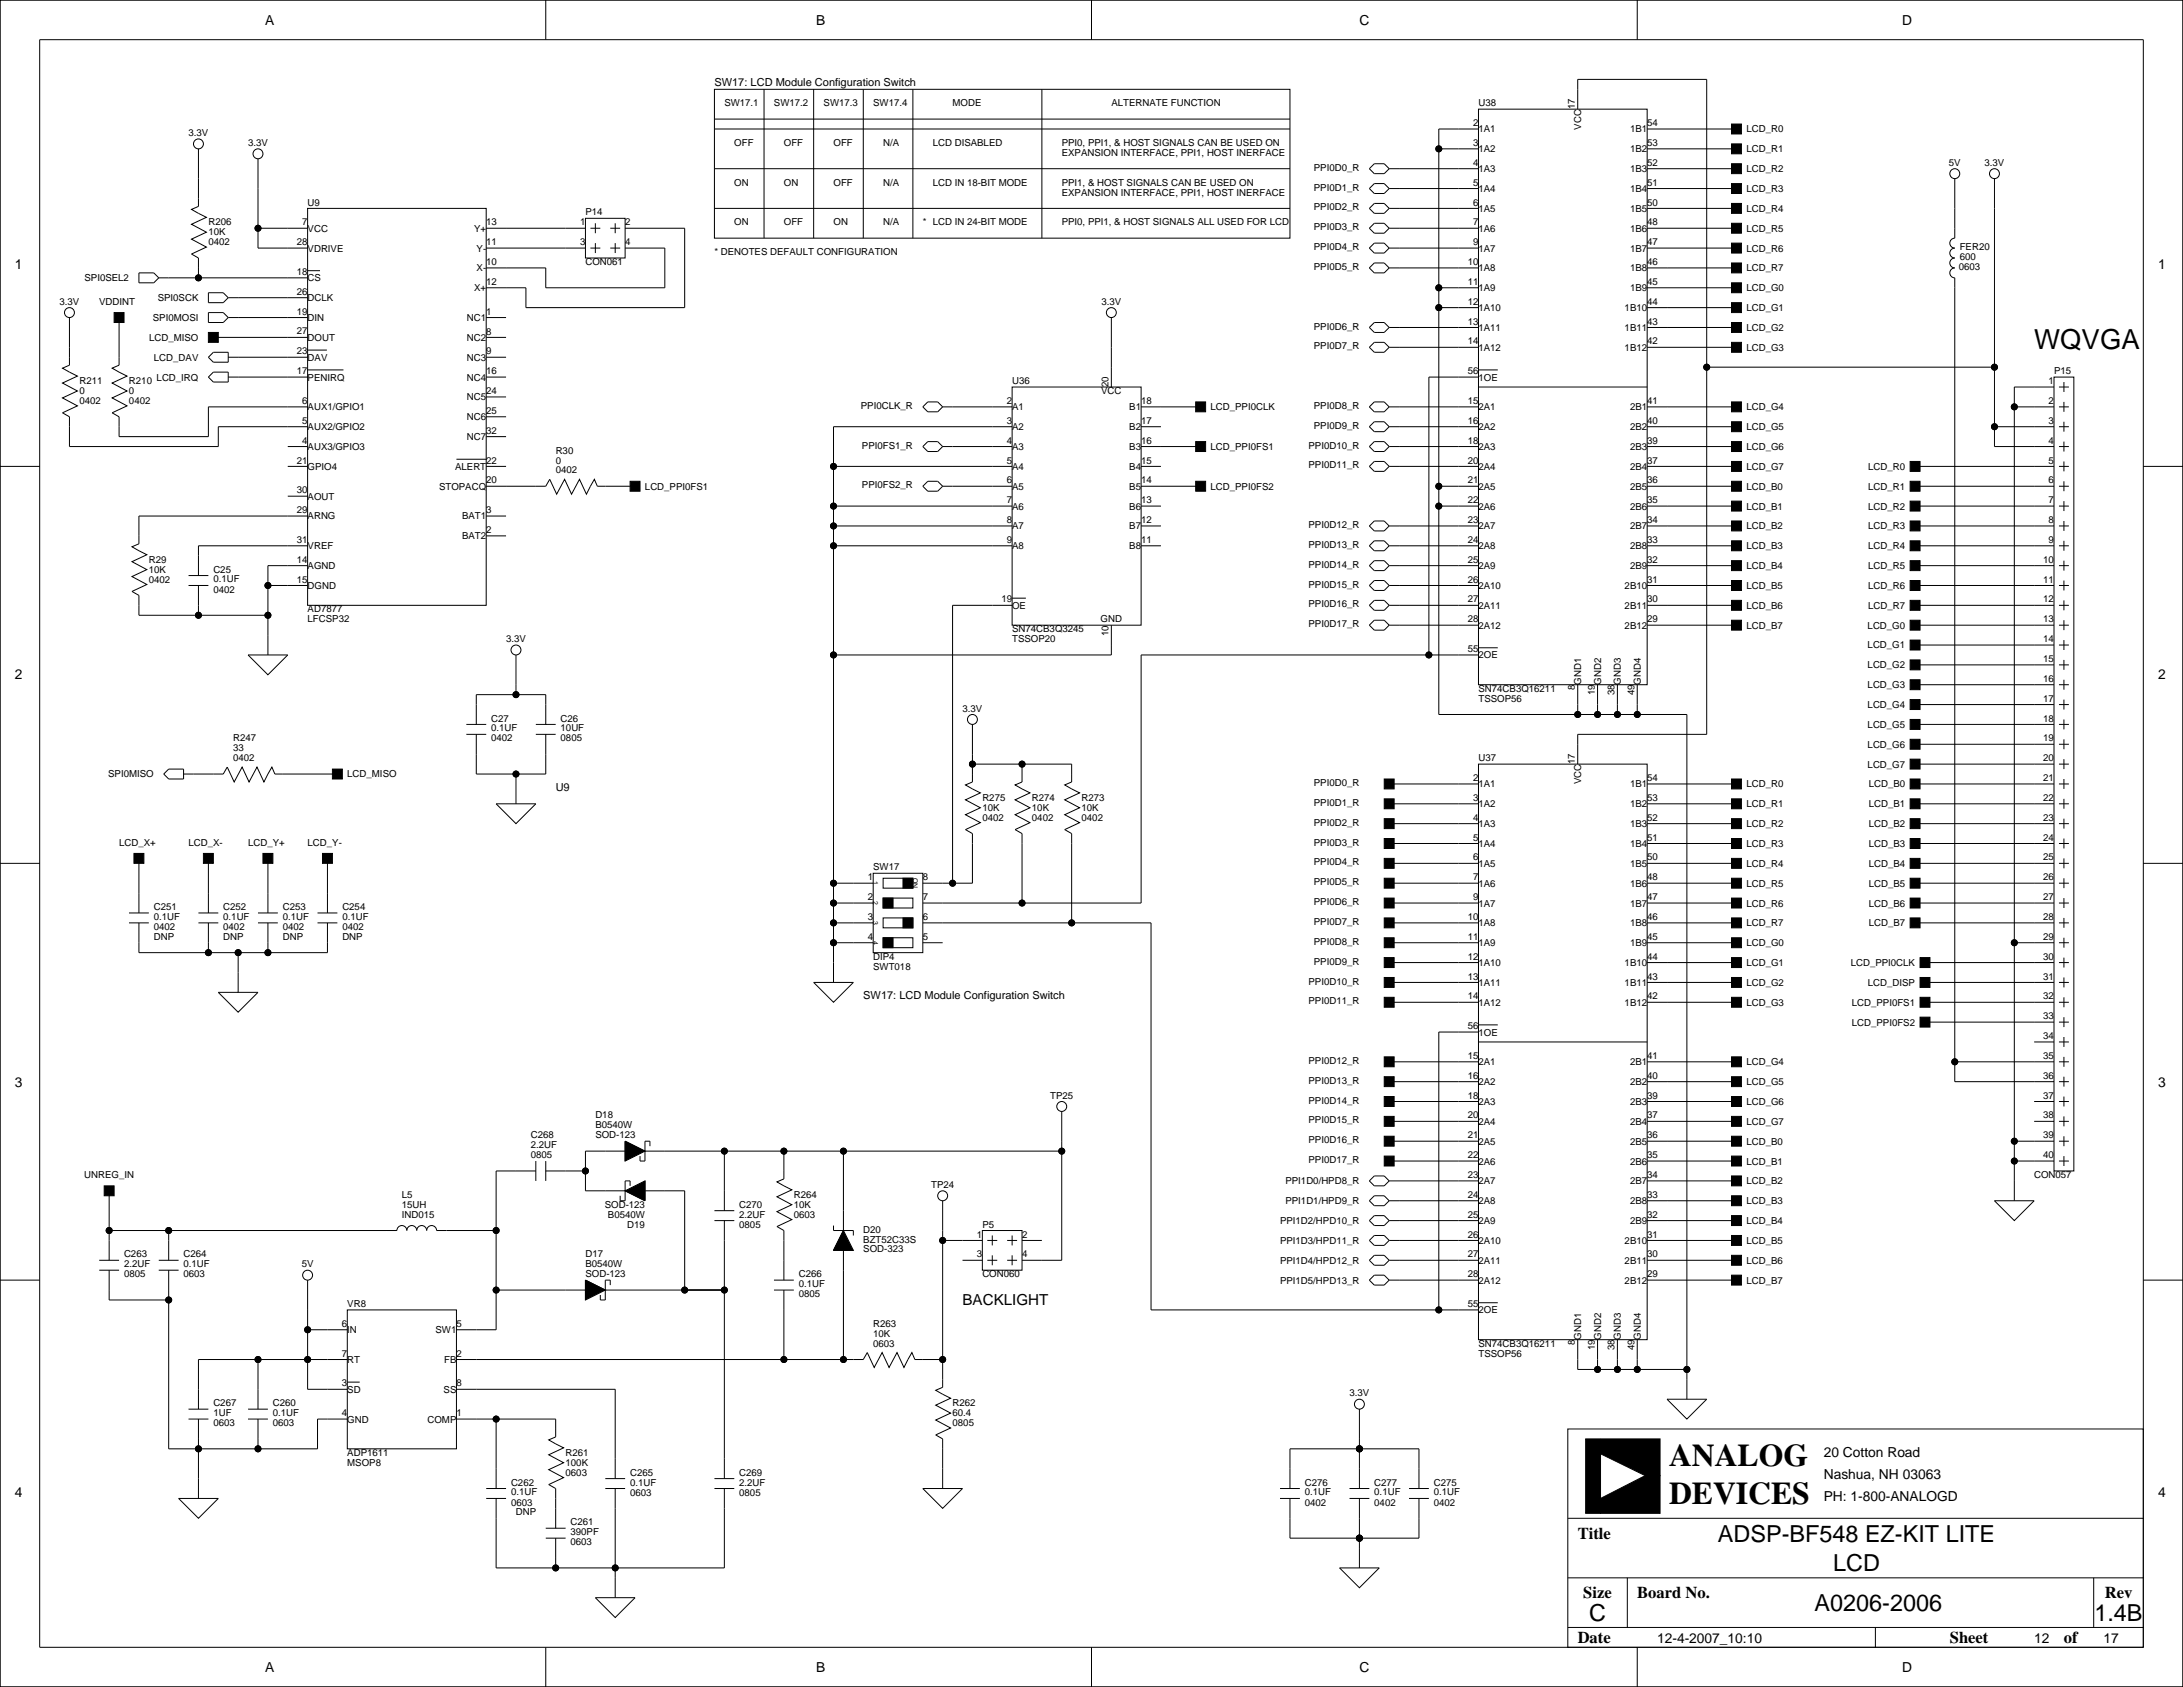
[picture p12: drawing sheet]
<svg xmlns="http://www.w3.org/2000/svg" width="559mm" height="432mm" viewBox="0 0 559 432" stroke-linecap="round" stroke-linejoin="round" font-family="sans-serif">
<defs><g id="words">
<g font-size="8.1">
<text x="427.2" y="375.3">ANALOG</text>
<text x="427.2" y="385">DEVICES</text>
</g>
<text font-size="7.1" x="520.7" y="89.3">WQVGA</text>
<g font-size="6">
<text x="439.7" y="394.6">ADSP-BF548 EZ-KIT LITE</text>
<text x="469.2" y="402.2">LCD</text>
<text x="464.5" y="412.4">A0206-2006</text>
<text x="406.8" y="414.9">C</text>
<text x="536.1" y="414.9">1.4B</text>
</g>
<g font-size="4.2">
<text x="403.9" y="393.9">Title</text>
<text x="405.3" y="409.1">Size</text>
<text x="419.1" y="409.1">Board No.</text>
<text x="538.8" y="409.1">Rev</text>
<text x="403.9" y="420.5">Date</text>
<text x="499.1" y="420.5">Sheet</text>
<text x="528.3" y="420.5">of</text>
</g>
<text font-size="3.9" x="246.4" y="334.1">BACKLIGHT</text>
<g font-size="3.5">
<text x="67.9" y="6.3">A</text>
<text x="208.9" y="6.3">B</text>
<text x="348" y="6.3">C</text>
<text x="486.9" y="6.3">D</text>
<text x="3.8" y="68.8">1</text>
<text x="552.5" y="68.8">1</text>
<text x="3.8" y="173.7">2</text>
<text x="552.5" y="173.7">2</text>
<text x="3.8" y="278.3">3</text>
<text x="552.5" y="278.3">3</text>
<text x="466.9" y="372.8">20 Cotton Road</text>
<text x="3.8" y="383.3">4</text>
<text x="466.9" y="378.7">Nashua, NH 03063</text>
<text x="552.5" y="383.3">4</text>
<text x="466.9" y="384.3">PH: 1-800-ANALOGD</text>
<text x="424.2" y="420.6">12-4-2007_10:10</text>
<text x="520.7" y="420.6">12</text>
<text x="538.5" y="420.6">17</text>
<text x="67.9" y="428">A</text>
<text x="208.9" y="428">B</text>
<text x="348" y="428">C</text>
<text x="486.9" y="428">D</text>
</g>
<g font-size="2.8">
<text x="182.9" y="22">SW17: LCD Module Configuration Switch</text>
<text x="142.2" y="202.4">U9</text>
<text x="221" y="255.7">SW17: LCD Module Configuration Switch</text>
</g>
<g font-size="2.5">
<text x="185.4" y="27.2">SW17.1</text>
<text x="198.1" y="27.2">SW17.2</text>
<text x="210.8" y="27.2">SW17.3</text>
<text x="223.5" y="27.2">SW17.4</text>
<text x="243.8" y="27.2">MODE</text>
<text x="284.5" y="27.2">ALTERNATE FUNCTION</text>
<text x="378.5" y="27.2">U38</text>
<text x="403.1" y="27.9" transform="rotate(-90 403.1 27.9)">17</text>
<text x="48.3" y="34.8">3.3V</text>
<text x="377.1" y="32.3">2</text>
<text x="378.5" y="33.9">1A1</text>
<text x="404.7" y="33.2" transform="rotate(-90 404.7 33.2)">VCC</text>
<text x="417.2" y="33.9">1B1</text>
<text x="421.6" y="32.3">54</text>
<text x="447" y="33.9">LCD_R0</text>
<text x="63.5" y="37.4">3.3V</text>
<text x="188" y="37.4">OFF</text>
<text x="200.7" y="37.4">OFF</text>
<text x="213.4" y="37.4">OFF</text>
<text x="226.1" y="37.4">N/A</text>
<text x="238.8" y="37.4">LCD DISABLED</text>
<text x="271.8" y="37.4">PPI0, PPI1, &amp; HOST SIGNALS CAN BE USED ON</text>
<text x="271.8" y="39.9">EXPANSION INTERFACE, PPI1, HOST INERFACE</text>
<text x="377.1" y="37.4">3</text>
<text x="378.5" y="39">1A2</text>
<text x="417.2" y="39">1B2</text>
<text x="421.6" y="37.4">53</text>
<text x="447" y="39">LCD_R1</text>
<text x="188" y="47.5">ON</text>
<text x="200.7" y="47.5">ON</text>
<text x="213.4" y="47.5">OFF</text>
<text x="226.1" y="47.5">N/A</text>
<text x="238.8" y="47.5">LCD IN 18-BIT MODE</text>
<text x="271.8" y="47.5">PPI1, &amp; HOST SIGNALS CAN BE USED ON</text>
<text x="336.3" y="43.7">PPI0D0_R</text>
<text x="377.1" y="42.4">4</text>
<text x="377.1" y="47.5">5</text>
<text x="378.5" y="44.1">1A3</text>
<text x="417.2" y="44.1">1B3</text>
<text x="421.6" y="42.4">52</text>
<text x="421.6" y="47.5">51</text>
<text x="447" y="44.1">LCD_R2</text>
<text x="498.9" y="42.4">5V</text>
<text x="508" y="42.4">3.3V</text>
<text x="78.7" y="52.6">U9</text>
<text x="271.8" y="50.1">EXPANSION INTERFACE, PPI1, HOST INERFACE</text>
<text x="336.3" y="53.9">PPI0D2_R</text>
<text x="336.3" y="48.8">PPI0D1_R</text>
<text x="377.1" y="52.6">6</text>
<text x="378.5" y="49.1">1A4</text>
<text x="417.2" y="49.1">1B4</text>
<text x="421.6" y="52.6">50</text>
<text x="447" y="49.1">LCD_R3</text>
<text x="53.3" y="57.7">R206</text>
<text x="77.4" y="57.7">7</text>
<text x="78.7" y="59.3">VCC</text>
<text x="121.4" y="59.3">Y+</text>
<text x="124.5" y="57.7">13</text>
<text x="148.5" y="57.7">1</text>
<text x="149.9" y="55.1">P14</text>
<text x="160" y="57.7">2</text>
<text x="188" y="57.7">ON</text>
<text x="200.7" y="57.7">OFF</text>
<text x="213.4" y="57.7">ON</text>
<text x="226.1" y="57.7">N/A</text>
<text x="236.2" y="57.7">* LCD IN 24-BIT MODE</text>
<text x="271.8" y="57.7">PPI0, PPI1, &amp; HOST SIGNALS ALL USED FOR LCD</text>
<text x="336.3" y="59">PPI0D3_R</text>
<text x="377.1" y="57.7">7</text>
<text x="378.5" y="54.2">1A5</text>
<text x="378.5" y="59.3">1A6</text>
<text x="417.2" y="59.3">1B6</text>
<text x="417.2" y="54.2">1B5</text>
<text x="421.6" y="57.7">48</text>
<text x="447" y="59.3">LCD_R5</text>
<text x="447" y="54.2">LCD_R4</text>
<text x="53.3" y="60.2">10K</text>
<text x="53.3" y="62.8">0402</text>
<text x="76" y="62.8">28</text>
<text x="78.7" y="64.4">VDRIVE</text>
<text x="122" y="64.4">Y-</text>
<text x="124.5" y="62.7">11</text>
<text x="148.5" y="62.8">3</text>
<text x="160" y="62.8">4</text>
<text x="182.9" y="65.3">* DENOTES DEFAULT CONFIGURATION</text>
<text x="336.3" y="64">PPI0D4_R</text>
<text x="377.1" y="62.8">9</text>
<text x="378.5" y="64.4">1A7</text>
<text x="417.2" y="64.4">1B7</text>
<text x="421.6" y="62.8">47</text>
<text x="447" y="64.4">LCD_R6</text>
<text x="501.6" y="64">FER20</text>
<text x="76" y="70.4">18</text>
<text x="122" y="69.5">X-</text>
<text x="124.5" y="67.8">10</text>
<text x="149.9" y="67.8">CON061</text>
<text x="336.3" y="69.1">PPI0D5_R</text>
<text x="375.7" y="67.8">10</text>
<text x="378.5" y="69.5">1A8</text>
<text x="417.2" y="69.5">1B8</text>
<text x="421.6" y="67.8">46</text>
<text x="447" y="69.5">LCD_R7</text>
<text x="501.4" y="69.1">0603</text>
<text x="501.6" y="66.6">600</text>
<text x="21.6" y="72">SPI0SEL2</text>
<text x="40.4" y="77.1">SPI0SCK</text>
<text x="76" y="75.4">26</text>
<text x="78.7" y="72">CS</text>
<text x="78.7" y="77.1">DCLK</text>
<text x="121.4" y="74.5">X+</text>
<text x="124.5" y="72.9">12</text>
<text x="375.7" y="72.9">11</text>
<text x="378.5" y="74.5">1A9</text>
<text x="417.2" y="74.5">1B9</text>
<text x="421.6" y="72.9">45</text>
<text x="447" y="74.5">LCD_G0</text>
<text x="15.2" y="78">3.3V</text>
<text x="25.4" y="78">VDDINT</text>
<text x="39.1" y="82.2">SPI0MOSI</text>
<text x="76" y="80.5">19</text>
<text x="78.7" y="82.2">DIN</text>
<text x="119.5" y="82.2">NC1</text>
<text x="124.5" y="80.5">1</text>
<text x="281.9" y="78">3.3V</text>
<text x="375.7" y="83.1">13</text>
<text x="375.7" y="78">12</text>
<text x="378.5" y="79.6">1A10</text>
<text x="415.9" y="79.6">1B10</text>
<text x="421.6" y="78">44</text>
<text x="421.6" y="83.1">43</text>
<text x="447" y="79.6">LCD_G1</text>
<text x="38.2" y="87.2">LCD_MISO</text>
<text x="76" y="85.6">27</text>
<text x="78.7" y="87.2">DOUT</text>
<text x="119.5" y="87.2">NC2</text>
<text x="124.5" y="85.6">8</text>
<text x="336.3" y="89.4">PPI0D7_R</text>
<text x="336.3" y="84.4">PPI0D6_R</text>
<text x="375.7" y="88.2">14</text>
<text x="378.5" y="84.7">1A11</text>
<text x="378.5" y="89.8">1A12</text>
<text x="415.9" y="84.7">1B11</text>
<text x="415.9" y="89.8">1B12</text>
<text x="421.6" y="88.2">42</text>
<text x="447" y="89.8">LCD_G3</text>
<text x="447" y="84.7">LCD_G2</text>
<text x="39.4" y="92.3">LCD_DAV</text>
<text x="76" y="90.7">23</text>
<text x="76" y="95.8">17</text>
<text x="78.7" y="92.3">DAV</text>
<text x="119.5" y="92.3">NC3</text>
<text x="124.5" y="95.8">16</text>
<text x="124.5" y="90.7">9</text>
<text x="375.7" y="95.8">56</text>
<text x="525.8" y="95.8">P15</text>
<text x="20.3" y="100.9">0</text>
<text x="20.3" y="98.3">R211</text>
<text x="33" y="98.3">R210</text>
<text x="33" y="100.9">0</text>
<text x="40.1" y="97.4">LCD_IRQ</text>
<text x="78.7" y="97.4">PENIRQ</text>
<text x="119.5" y="97.4">NC4</text>
<text x="124.5" y="100.9">24</text>
<text x="259.1" y="98.3">U36</text>
<text x="281.9" y="100.8">VCC</text>
<text x="283.7" y="99.1" transform="rotate(-90 283.7 99.1)">20</text>
<text x="378.5" y="97.4">1OE</text>
<text x="524.4" y="98.3">1</text>
<text x="20.3" y="103.4">0402</text>
<text x="33" y="103.4">0402</text>
<text x="77.4" y="103.4">6</text>
<text x="78.7" y="105">AUX1/GPIO1</text>
<text x="119.5" y="102.5">NC5</text>
<text x="119.5" y="107.6">NC6</text>
<text x="124.5" y="105.9">25</text>
<text x="220.4" y="104.7">PPI0CLK_R</text>
<text x="257.7" y="103.4">2</text>
<text x="259.1" y="105">A1</text>
<text x="289.1" y="105">B1</text>
<text x="292.1" y="103.4">18</text>
<text x="309.9" y="105">LCD_PPI0CLK</text>
<text x="336.3" y="104.7">PPI0D8_R</text>
<text x="375.7" y="103.4">15</text>
<text x="378.5" y="105">2A1</text>
<text x="417.2" y="105">2B1</text>
<text x="421.6" y="103.4">41</text>
<text x="447" y="105">LCD_G4</text>
<text x="524.4" y="103.4">2</text>
<text x="77.4" y="108.5">5</text>
<text x="77.4" y="113.5">4</text>
<text x="78.7" y="110.1">AUX2/GPIO2</text>
<text x="119.5" y="112.6">NC7</text>
<text x="124.5" y="111">32</text>
<text x="257.7" y="108.5">3</text>
<text x="257.7" y="113.6">4</text>
<text x="259.1" y="110.1">A2</text>
<text x="289.1" y="110.1">B2</text>
<text x="292.1" y="108.5">17</text>
<text x="292.1" y="113.6">16</text>
<text x="336.3" y="109.8">PPI0D9_R</text>
<text x="375.7" y="113.6">18</text>
<text x="375.7" y="108.5">16</text>
<text x="378.5" y="110.1">2A2</text>
<text x="417.2" y="110.1">2B2</text>
<text x="421.6" y="108.5">40</text>
<text x="421.6" y="113.6">39</text>
<text x="447" y="110.1">LCD_G5</text>
<text x="524.4" y="108.5">3</text>
<text x="524.4" y="113.6">4</text>
<text x="76" y="118.6">21</text>
<text x="78.7" y="115.2">AUX3/GPIO3</text>
<text x="124.5" y="118.6">22</text>
<text x="142.2" y="116.1">R30</text>
<text x="142.2" y="118.6">0</text>
<text x="220.6" y="114.8">PPI0FS1_R</text>
<text x="257.7" y="118.6">5</text>
<text x="259.1" y="115.2">A3</text>
<text x="289.1" y="115.2">B3</text>
<text x="292.1" y="118.6">15</text>
<text x="309.9" y="115.2">LCD_PPI0FS1</text>
<text x="334.9" y="119.9">PPI0D11_R</text>
<text x="334.9" y="114.8">PPI0D10_R</text>
<text x="375.7" y="118.6">20</text>
<text x="378.5" y="115.2">2A3</text>
<text x="417.2" y="115.2">2B3</text>
<text x="421.6" y="118.6">37</text>
<text x="447" y="115.2">LCD_G6</text>
<text x="524.4" y="118.6">5</text>
<text x="78.7" y="120.3">GPIO4</text>
<text x="112.4" y="125.3">STOPACQ</text>
<text x="116.5" y="120.3">ALERT</text>
<text x="124.5" y="123.7">20</text>
<text x="142.2" y="121.2">0402</text>
<text x="165.1" y="125.3">LCD_PPI0FS1</text>
<text x="220.6" y="125">PPI0FS2_R</text>
<text x="257.7" y="123.7">6</text>
<text x="259.1" y="120.3">A4</text>
<text x="259.1" y="125.3">A5</text>
<text x="289.1" y="120.3">B4</text>
<text x="289.1" y="125.3">B5</text>
<text x="292.1" y="123.7">14</text>
<text x="309.9" y="125.3">LCD_PPI0FS2</text>
<text x="375.7" y="123.7">21</text>
<text x="378.5" y="125.3">2A5</text>
<text x="378.5" y="120.3">2A4</text>
<text x="417.2" y="125.3">2B5</text>
<text x="417.2" y="120.3">2B4</text>
<text x="421.6" y="123.7">36</text>
<text x="447" y="120.3">LCD_G7</text>
<text x="447" y="125.3">LCD_B0</text>
<text x="478.2" y="125.3">LCD_R1</text>
<text x="478.2" y="120.3">LCD_R0</text>
<text x="524.4" y="123.7">6</text>
<text x="76" y="126.3">30</text>
<text x="76" y="131.3">29</text>
<text x="78.7" y="127.9">AOUT</text>
<text x="124.5" y="131.3">3</text>
<text x="257.7" y="128.8">7</text>
<text x="259.1" y="130.4">A6</text>
<text x="289.1" y="130.4">B6</text>
<text x="292.1" y="128.8">13</text>
<text x="375.7" y="128.8">22</text>
<text x="378.5" y="130.4">2A6</text>
<text x="417.2" y="130.4">2B6</text>
<text x="421.6" y="128.8">35</text>
<text x="447" y="130.4">LCD_B1</text>
<text x="478.2" y="130.4">LCD_R2</text>
<text x="524.4" y="128.8">7</text>
<text x="78.7" y="133">ARNG</text>
<text x="118.3" y="133">BAT1</text>
<text x="124.5" y="136.4">2</text>
<text x="257.7" y="133.9">8</text>
<text x="259.1" y="135.5">A7</text>
<text x="289.1" y="135.5">B7</text>
<text x="292.1" y="133.9">12</text>
<text x="334.9" y="135.2">PPI0D12_R</text>
<text x="375.7" y="133.9">23</text>
<text x="378.5" y="135.5">2A7</text>
<text x="417.2" y="135.5">2B7</text>
<text x="421.6" y="133.9">34</text>
<text x="447" y="135.5">LCD_B2</text>
<text x="478.2" y="135.5">LCD_R3</text>
<text x="524.4" y="133.9">8</text>
<text x="76" y="139">31</text>
<text x="78.7" y="140.6">VREF</text>
<text x="118.3" y="138">BAT2</text>
<text x="257.7" y="139">9</text>
<text x="259.1" y="140.6">A8</text>
<text x="289.1" y="140.6">B8</text>
<text x="292.1" y="139">11</text>
<text x="334.9" y="140.2">PPI0D13_R</text>
<text x="375.7" y="139">24</text>
<text x="378.5" y="140.6">2A8</text>
<text x="417.2" y="140.6">2B8</text>
<text x="421.6" y="139">33</text>
<text x="447" y="140.6">LCD_B3</text>
<text x="478.2" y="140.6">LCD_R4</text>
<text x="524.4" y="139">9</text>
<text x="38.1" y="149.1">0402</text>
<text x="38.1" y="146.6">10K</text>
<text x="38.1" y="144">R29</text>
<text x="54.6" y="146.6">C25</text>
<text x="54.6" y="149.1">0.1UF</text>
<text x="76" y="149.1">15</text>
<text x="76" y="144">14</text>
<text x="78.7" y="145.7">AGND</text>
<text x="334.9" y="145.3">PPI0D14_R</text>
<text x="375.7" y="149.1">26</text>
<text x="375.7" y="144">25</text>
<text x="378.5" y="145.7">2A9</text>
<text x="417.2" y="145.7">2B9</text>
<text x="421.6" y="144">32</text>
<text x="421.6" y="149.1">31</text>
<text x="447" y="145.7">LCD_B4</text>
<text x="478.2" y="145.7">LCD_R5</text>
<text x="523" y="144">10</text>
<text x="523" y="149.1">11</text>
<text x="54.6" y="151.7">0402</text>
<text x="78.7" y="150.7">DGND</text>
<text x="256.3" y="154.2">19</text>
<text x="259.1" y="155.8">OE</text>
<text x="334.9" y="155.5">PPI0D16_R</text>
<text x="334.9" y="150.4">PPI0D15_R</text>
<text x="375.7" y="154.2">27</text>
<text x="378.5" y="150.7">2A10</text>
<text x="378.5" y="155.8">2A11</text>
<text x="415.9" y="155.8">2B11</text>
<text x="415.9" y="150.7">2B10</text>
<text x="421.6" y="154.2">30</text>
<text x="447" y="155.8">LCD_B6</text>
<text x="447" y="150.7">LCD_B5</text>
<text x="478.2" y="155.8">LCD_R7</text>
<text x="478.2" y="150.7">LCD_R6</text>
<text x="523" y="154.2">12</text>
<text x="78.7" y="156.7">AD7877</text>
<text x="78.7" y="159.3">LFCSP32</text>
<text x="259.1" y="161.8">SN74CB3Q3245</text>
<text x="281.7" y="159.3">GND</text>
<text x="334.9" y="160.6">PPI0D17_R</text>
<text x="375.7" y="159.3">28</text>
<text x="378.5" y="160.9">2A12</text>
<text x="415.9" y="160.9">2B12</text>
<text x="421.6" y="159.3">29</text>
<text x="447" y="160.9">LCD_B7</text>
<text x="478.1" y="160.9">LCD_G0</text>
<text x="523" y="159.3">13</text>
<text x="129.5" y="164.4">3.3V</text>
<text x="259.1" y="164.3">TSSOP20</text>
<text x="283.7" y="162.8" transform="rotate(-90 283.7 162.8)">10</text>
<text x="375.7" y="166.9">55</text>
<text x="478.1" y="166">LCD_G1</text>
<text x="523" y="164.4">14</text>
<text x="378.5" y="168.5">2OE</text>
<text x="478.1" y="171.1">LCD_G2</text>
<text x="523" y="169.4">15</text>
<text x="378.5" y="179.6">TSSOP56</text>
<text x="378.5" y="177">SN74CB3Q16211</text>
<text x="403.1" y="176.6" transform="rotate(-90 403.1 176.6)">8</text>
<text x="404.7" y="175.3" transform="rotate(-90 404.7 175.3)">GND1</text>
<text x="408.2" y="178" transform="rotate(-90 408.2 178)">19</text>
<text x="409.8" y="175.3" transform="rotate(-90 409.8 175.3)">GND2</text>
<text x="413.3" y="178" transform="rotate(-90 413.3 178)">38</text>
<text x="414.9" y="175.3" transform="rotate(-90 414.9 175.3)">GND3</text>
<text x="418.4" y="178" transform="rotate(-90 418.4 178)">49</text>
<text x="420" y="175.3" transform="rotate(-90 420 175.3)">GND4</text>
<text x="478.1" y="176.1">LCD_G3</text>
<text x="523" y="174.5">16</text>
<text x="523" y="179.6">17</text>
<text x="125.7" y="184.7">C27</text>
<text x="143.5" y="184.7">C26</text>
<text x="246.4" y="182.1">3.3V</text>
<text x="478.1" y="181.2">LCD_G4</text>
<text x="523" y="184.7">18</text>
<text x="59.7" y="189.8">R247</text>
<text x="125.7" y="189.8">0402</text>
<text x="125.7" y="187.2">0.1UF</text>
<text x="143.5" y="187.2">10UF</text>
<text x="143.5" y="189.8">0805</text>
<text x="478.1" y="186.3">LCD_G5</text>
<text x="478.1" y="191.4">LCD_G6</text>
<text x="523" y="189.8">19</text>
<text x="59.7" y="192.3">33</text>
<text x="59.7" y="194.8">0402</text>
<text x="378.5" y="194.8">U37</text>
<text x="403.1" y="195.6" transform="rotate(-90 403.1 195.6)">17</text>
<text x="478.1" y="196.5">LCD_G7</text>
<text x="523" y="194.8">20</text>
<text x="27.7" y="199">SPI0MISO</text>
<text x="88.9" y="199">LCD_MISO</text>
<text x="336.3" y="201.2">PPI0D0_R</text>
<text x="377.1" y="199.9">2</text>
<text x="378.5" y="201.5">1A1</text>
<text x="404.7" y="200.8" transform="rotate(-90 404.7 200.8)">VCC</text>
<text x="417.2" y="201.5">1B1</text>
<text x="421.6" y="199.9">54</text>
<text x="447" y="201.5">LCD_R0</text>
<text x="478.3" y="201.5">LCD_B0</text>
<text x="523" y="199.9">21</text>
<text x="251.5" y="207.5">10K</text>
<text x="251.5" y="205">R275</text>
<text x="264.2" y="205">R274</text>
<text x="264.2" y="207.5">10K</text>
<text x="276.9" y="207.5">10K</text>
<text x="276.9" y="205">R273</text>
<text x="336.3" y="206.3">PPI0D1_R</text>
<text x="377.1" y="205">3</text>
<text x="378.5" y="206.6">1A2</text>
<text x="417.2" y="206.6">1B2</text>
<text x="421.6" y="205">53</text>
<text x="447" y="206.6">LCD_R1</text>
<text x="478.3" y="206.6">LCD_B1</text>
<text x="523" y="205">22</text>
<text x="251.5" y="210.1">0402</text>
<text x="264.2" y="210.1">0402</text>
<text x="276.9" y="210.1">0402</text>
<text x="336.3" y="211.4">PPI0D2_R</text>
<text x="377.1" y="215.2">5</text>
<text x="377.1" y="210.1">4</text>
<text x="378.5" y="211.7">1A3</text>
<text x="417.2" y="211.7">1B3</text>
<text x="421.6" y="215.2">51</text>
<text x="421.6" y="210.1">52</text>
<text x="447" y="211.7">LCD_R2</text>
<text x="478.3" y="211.7">LCD_B2</text>
<text x="523" y="210.1">23</text>
<text x="523" y="215.2">24</text>
<text x="30.5" y="216.4">LCD_X+</text>
<text x="48.3" y="216.4">LCD_X-</text>
<text x="63.5" y="216.4">LCD_Y+</text>
<text x="78.7" y="216.4">LCD_Y-</text>
<text x="336.3" y="221.5">PPI0D4_R</text>
<text x="336.3" y="216.4">PPI0D3_R</text>
<text x="377.1" y="220.2">6</text>
<text x="378.5" y="216.8">1A4</text>
<text x="378.5" y="221.9">1A5</text>
<text x="417.2" y="216.8">1B4</text>
<text x="417.2" y="221.9">1B5</text>
<text x="421.6" y="220.2">50</text>
<text x="447" y="221.9">LCD_R4</text>
<text x="447" y="216.8">LCD_R3</text>
<text x="478.3" y="216.8">LCD_B3</text>
<text x="478.3" y="221.9">LCD_B4</text>
<text x="523" y="220.2">25</text>
<text x="222.1" y="225.3">1</text>
<text x="223.5" y="222.8">SW17</text>
<text x="236.2" y="225.3">8</text>
<text x="336.3" y="226.6">PPI0D5_R</text>
<text x="377.1" y="225.3">7</text>
<text x="378.5" y="226.9">1A6</text>
<text x="417.2" y="226.9">1B6</text>
<text x="421.6" y="225.3">48</text>
<text x="447" y="226.9">LCD_R5</text>
<text x="478.3" y="226.9">LCD_B5</text>
<text x="523" y="225.3">26</text>
<text x="39.4" y="232.9">C251</text>
<text x="57.1" y="232.9">C252</text>
<text x="72.4" y="232.9">C253</text>
<text x="87.6" y="232.9">C254</text>
<text x="222.1" y="230.4">2</text>
<text x="236.2" y="230.4">7</text>
<text x="336.3" y="231.7">PPI0D6_R</text>
<text x="377.1" y="230.4">9</text>
<text x="378.5" y="232">1A7</text>
<text x="417.2" y="232">1B7</text>
<text x="421.6" y="230.4">47</text>
<text x="447" y="232">LCD_R6</text>
<text x="478.3" y="232">LCD_B6</text>
<text x="523" y="230.4">27</text>
<text x="39.4" y="235.5">0.1UF</text>
<text x="39.4" y="238">0402</text>
<text x="57.1" y="238">0402</text>
<text x="57.1" y="235.5">0.1UF</text>
<text x="72.4" y="235.5">0.1UF</text>
<text x="72.4" y="238">0402</text>
<text x="87.6" y="238">0402</text>
<text x="87.6" y="235.5">0.1UF</text>
<text x="222.1" y="235.5">3</text>
<text x="236.2" y="235.5">6</text>
<text x="336.3" y="236.8">PPI0D7_R</text>
<text x="375.7" y="235.5">10</text>
<text x="378.5" y="237.1">1A8</text>
<text x="417.2" y="237.1">1B8</text>
<text x="421.6" y="235.5">46</text>
<text x="447" y="237.1">LCD_R7</text>
<text x="478.3" y="237.1">LCD_B7</text>
<text x="523" y="235.5">28</text>
<text x="39.4" y="240.6">DNP</text>
<text x="57.1" y="240.6">DNP</text>
<text x="72.4" y="240.6">DNP</text>
<text x="87.6" y="240.6">DNP</text>
<text x="222.1" y="240.6">4</text>
<text x="223.5" y="245.6">DIP4</text>
<text x="236.2" y="240.6">5</text>
<text x="336.3" y="241.8">PPI0D8_R</text>
<text x="375.7" y="245.6">12</text>
<text x="375.7" y="240.6">11</text>
<text x="378.5" y="242.2">1A9</text>
<text x="417.2" y="242.2">1B9</text>
<text x="421.6" y="245.6">44</text>
<text x="421.6" y="240.6">45</text>
<text x="447" y="242.2">LCD_G0</text>
<text x="523" y="240.6">29</text>
<text x="523" y="245.6">30</text>
<text x="223.5" y="248.2">SWT018</text>
<text x="334.9" y="252">PPI0D10_R</text>
<text x="336.3" y="246.9">PPI0D9_R</text>
<text x="375.7" y="250.7">13</text>
<text x="378.5" y="247.3">1A10</text>
<text x="415.9" y="247.3">1B10</text>
<text x="421.6" y="250.7">43</text>
<text x="447" y="247.3">LCD_G1</text>
<text x="473.8" y="247.3">LCD_PPI0CLK</text>
<text x="523" y="250.7">31</text>
<text x="334.9" y="257.1">PPI0D11_R</text>
<text x="375.7" y="255.8">14</text>
<text x="378.5" y="252.3">1A11</text>
<text x="378.5" y="257.4">1A12</text>
<text x="415.9" y="252.3">1B11</text>
<text x="415.9" y="257.4">1B12</text>
<text x="421.6" y="255.8">42</text>
<text x="447" y="252.3">LCD_G2</text>
<text x="447" y="257.4">LCD_G3</text>
<text x="474" y="257.4">LCD_PPI0FS1</text>
<text x="478.1" y="252.3">LCD_DISP</text>
<text x="523" y="255.8">32</text>
<text x="375.7" y="263.4">56</text>
<text x="474" y="262.5">LCD_PPI0FS2</text>
<text x="523" y="260.9">33</text>
<text x="378.5" y="265">1OE</text>
<text x="523" y="266">34</text>
<text x="334.9" y="272.3">PPI0D12_R</text>
<text x="375.7" y="271">15</text>
<text x="378.5" y="272.7">2A1</text>
<text x="417.2" y="272.7">2B1</text>
<text x="421.6" y="271">41</text>
<text x="447" y="272.7">LCD_G4</text>
<text x="523" y="271">35</text>
<text x="268.8" y="281.2">TP25</text>
<text x="334.9" y="277.4">PPI0D13_R</text>
<text x="375.7" y="276.1">16</text>
<text x="375.7" y="281.2">18</text>
<text x="378.5" y="277.7">2A2</text>
<text x="417.2" y="277.7">2B2</text>
<text x="421.6" y="281.2">39</text>
<text x="421.6" y="276.1">40</text>
<text x="447" y="277.7">LCD_G5</text>
<text x="523" y="276.1">36</text>
<text x="523" y="281.2">37</text>
<text x="152.4" y="286.3">D18</text>
<text x="334.9" y="282.5">PPI0D14_R</text>
<text x="334.9" y="287.6">PPI0D15_R</text>
<text x="375.7" y="286.3">20</text>
<text x="378.5" y="287.9">2A4</text>
<text x="378.5" y="282.8">2A3</text>
<text x="417.2" y="287.9">2B4</text>
<text x="417.2" y="282.8">2B3</text>
<text x="421.6" y="286.3">37</text>
<text x="447" y="282.8">LCD_G6</text>
<text x="447" y="287.9">LCD_G7</text>
<text x="523" y="286.3">38</text>
<text x="135.9" y="291.4">C268</text>
<text x="135.9" y="293.9">2.2UF</text>
<text x="152.4" y="291.4">SOD-123</text>
<text x="152.4" y="288.8">B0540W</text>
<text x="334.9" y="292.6">PPI0D16_R</text>
<text x="375.7" y="291.4">21</text>
<text x="378.5" y="293">2A5</text>
<text x="417.2" y="293">2B5</text>
<text x="421.6" y="291.4">36</text>
<text x="447" y="293">LCD_B0</text>
<text x="523" y="291.4">39</text>
<text x="135.9" y="296.4">0805</text>
<text x="334.9" y="297.7">PPI0D17_R</text>
<text x="375.7" y="296.4">22</text>
<text x="378.5" y="298.1">2A6</text>
<text x="417.2" y="298.1">2B6</text>
<text x="421.6" y="296.4">35</text>
<text x="447" y="298.1">LCD_B1</text>
<text x="523" y="296.4">40</text>
<text x="21.6" y="301.5">UNREG_IN</text>
<text x="238.3" y="304.1">TP24</text>
<text x="329" y="303.1">PPI1D0/HPD8_R</text>
<text x="375.7" y="301.5">23</text>
<text x="378.5" y="303.1">2A7</text>
<text x="417.2" y="303.1">2B7</text>
<text x="421.6" y="301.5">34</text>
<text x="447" y="303.1">LCD_B2</text>
<text x="520.7" y="301.5">CON057</text>
<text x="102.9" y="306.6">L5</text>
<text x="102.9" y="309.1">15UH</text>
<text x="102.9" y="311.7">IND015</text>
<text x="154.8" y="309.1">SOD-123</text>
<text x="155.6" y="311.7">B0540W</text>
<text x="189.2" y="309.1">C270</text>
<text x="189.2" y="311.7">2.2UF</text>
<text x="203.2" y="306.6">R264</text>
<text x="203.2" y="309.1">10K</text>
<text x="203.2" y="311.7">0603</text>
<text x="329" y="308.2">PPI1D1/HPD9_R</text>
<text x="375.7" y="306.6">24</text>
<text x="375.7" y="311.7">25</text>
<text x="378.5" y="308.2">2A8</text>
<text x="417.2" y="308.2">2B8</text>
<text x="421.6" y="306.6">33</text>
<text x="421.6" y="311.7">32</text>
<text x="447" y="308.2">LCD_B3</text>
<text x="160.6" y="314.2">D19</text>
<text x="189.2" y="314.2">0805</text>
<text x="221" y="315.5">D20</text>
<text x="250.1" y="316.8">1</text>
<text x="251.5" y="314.2">P5</text>
<text x="261.6" y="316.8">2</text>
<text x="327.7" y="313.3">PPI1D2/HPD10_R</text>
<text x="375.7" y="316.8">26</text>
<text x="378.5" y="313.3">2A9</text>
<text x="417.2" y="313.3">2B9</text>
<text x="421.6" y="316.8">31</text>
<text x="447" y="313.3">LCD_B4</text>
<text x="31.7" y="321.8">C263</text>
<text x="47" y="321.8">C264</text>
<text x="149.9" y="321.8">D17</text>
<text x="221" y="318">BZT52C33S</text>
<text x="221" y="320.6">SOD-323</text>
<text x="250.1" y="321.8">3</text>
<text x="261.6" y="321.8">4</text>
<text x="327.7" y="318.4">PPI1D3/HPD11_R</text>
<text x="327.7" y="323.5">PPI1D4/HPD12_R</text>
<text x="375.7" y="321.8">27</text>
<text x="378.5" y="318.4">2A10</text>
<text x="378.5" y="323.5">2A11</text>
<text x="415.9" y="323.5">2B11</text>
<text x="415.9" y="318.4">2B10</text>
<text x="421.6" y="321.8">30</text>
<text x="447" y="318.4">LCD_B5</text>
<text x="447" y="323.5">LCD_B6</text>
<text x="31.7" y="324.4">2.2UF</text>
<text x="31.7" y="326.9">0805</text>
<text x="47" y="324.4">0.1UF</text>
<text x="47" y="326.9">0603</text>
<text x="77.2" y="324.4">5V</text>
<text x="149.9" y="324.4">B0540W</text>
<text x="149.9" y="326.9">SOD-123</text>
<text x="204.5" y="326.9">C266</text>
<text x="204.5" y="329.4">0.1UF</text>
<text x="251.5" y="326.9">CON060</text>
<text x="327.7" y="328.5">PPI1D5/HPD13_R</text>
<text x="375.7" y="326.9">28</text>
<text x="378.5" y="328.5">2A12</text>
<text x="415.9" y="328.5">2B12</text>
<text x="421.6" y="326.9">29</text>
<text x="447" y="328.5">LCD_B7</text>
<text x="88.9" y="334.5">VR8</text>
<text x="204.5" y="332">0805</text>
<text x="375.7" y="334.5">55</text>
<text x="87.5" y="339.6">6</text>
<text x="88.9" y="341.2">IN</text>
<text x="111.5" y="341.2">SW1</text>
<text x="116.8" y="339.6">5</text>
<text x="223.5" y="339.6">R263</text>
<text x="378.5" y="336.2">2OE</text>
<text x="87.5" y="347.2">7</text>
<text x="116.8" y="347.2">2</text>
<text x="223.5" y="344.7">0603</text>
<text x="223.5" y="342.2">10K</text>
<text x="378.5" y="347.2">TSSOP56</text>
<text x="378.5" y="344.7">SN74CB3Q16211</text>
<text x="403.1" y="344.3" transform="rotate(-90 403.1 344.3)">8</text>
<text x="404.7" y="342.9" transform="rotate(-90 404.7 342.9)">GND1</text>
<text x="408.2" y="345.6" transform="rotate(-90 408.2 345.6)">19</text>
<text x="409.8" y="342.9" transform="rotate(-90 409.8 342.9)">GND2</text>
<text x="413.3" y="345.6" transform="rotate(-90 413.3 345.6)">38</text>
<text x="414.9" y="342.9" transform="rotate(-90 414.9 342.9)">GND3</text>
<text x="418.4" y="345.6" transform="rotate(-90 418.4 345.6)">49</text>
<text x="420" y="342.9" transform="rotate(-90 420 342.9)">GND4</text>
<text x="88.9" y="348.9">RT</text>
<text x="113.7" y="348.9">FB</text>
<text x="54.6" y="359.9">C267</text>
<text x="69.8" y="359.9">C260</text>
<text x="87.5" y="354.9">3</text>
<text x="88.9" y="356.5">SD</text>
<text x="113.5" y="356.5">SS</text>
<text x="116.8" y="354.9">8</text>
<text x="243.8" y="359.9">R262</text>
<text x="345.4" y="357.4">3.3V</text>
<text x="54.6" y="365">0603</text>
<text x="54.6" y="362.5">1UF</text>
<text x="69.8" y="362.5">0.1UF</text>
<text x="69.8" y="365">0603</text>
<text x="87.5" y="362.5">4</text>
<text x="88.9" y="364.1">GND</text>
<text x="109.4" y="364.1">COMP</text>
<text x="116.8" y="362.5">1</text>
<text x="243.8" y="365">0805</text>
<text x="243.8" y="362.5">60.4</text>
<text x="88.9" y="375.2">MSOP8</text>
<text x="88.9" y="372.6">ADP1611</text>
<text x="144.8" y="372.6">R261</text>
<text x="144.8" y="375.2">100K</text>
<text x="144.8" y="377.7">0603</text>
<text x="161.3" y="377.7">C265</text>
<text x="189.2" y="377.7">C269</text>
<text x="130.8" y="380.3">C262</text>
<text x="130.8" y="382.8">0.1UF</text>
<text x="161.3" y="380.2">0.1UF</text>
<text x="161.3" y="382.8">0603</text>
<text x="189.2" y="380.2">2.2UF</text>
<text x="189.2" y="382.8">0805</text>
<text x="334" y="382.8">0.1UF</text>
<text x="334" y="380.3">C276</text>
<text x="351.8" y="380.3">C277</text>
<text x="351.8" y="382.8">0.1UF</text>
<text x="367" y="382.8">0.1UF</text>
<text x="367" y="380.3">C275</text>
<text x="130.8" y="385.3">0603</text>
<text x="132.1" y="387.9">DNP</text>
<text x="334" y="385.3">0402</text>
<text x="351.8" y="385.3">0402</text>
<text x="367" y="385.3">0402</text>
<text x="146" y="390.4">C261</text>
<text x="146" y="392.9">390PF</text>
<text x="146" y="395.5">0603</text>
</g>
<g font-size="1.8">
<text x="223.5" y="225.6" transform="rotate(90 223.5 225.6)">1</text>
<text x="233.7" y="224.7" transform="rotate(90 233.7 224.7)">ON</text>
<text x="223.5" y="230.6" transform="rotate(90 223.5 230.6)">2</text>
<text x="223.5" y="235.7" transform="rotate(90 223.5 235.7)">3</text>
<text x="223.5" y="240.8" transform="rotate(90 223.5 240.8)">4</text>
</g>
</g></defs>
<g fill="none" stroke="#000" stroke-width=".26">
<path d="M0 0h558.8v431.8h-558.8zM10.2 10.2h538.4v411.4h-538.4zM139.7 0v10.2M279.4 0v10.2M419.1 0v10.2M50.8 38.1v14.7l-1.8 .8 3.8 2-3.8 1.8 3.8 2-3.8 1.8 3.8 2-3.8 1.8 1.8 1v5.1M182.9 22.9h147.3v38.1h-147.3zM182.9 30.5h147.3M182.9 33h147.3M195.6 22.9v38.1M208.3 22.9v38.1M221 22.9v38.1"/>
<path d="M233.7 22.9v38.1M266.7 22.9v38.1M368.3 38.1h10.2M378.5 27.9h43.1v147.4h-43.1zM378.5 33h-10.2v149.9h63.5v175.2M403.9 27.9v-7.6h33v167.7h-33v7.6M421.6 38.1h22.9M421.6 33h22.9M66 40.6v22.9h12.7M66 58.4h12.7M78.7 53.3h45.8v101.6h-45.8zM124.5 58.4h25.4"/>
<path d="M149.9 55.9h10.1v10.1h-10.1zM151.1 58.4h2.6M152.4 57.1v2.6M156.2 58.4h2.5M157.5 57.1v2.6M160 58.4h15.3v20.3h-40.7v-5h-10.1M182.9 53.3h147.3M182.9 43.2h147.3M350.5 58.4l1.3-1.3h2.5l1.3 1.3-1.3 1.3h-2.5zM350.5 53.3l1.3-1.2h2.5l1.3 1.2-1.3 1.3h-2.5zM350.5 43.2l1.3-1.3h2.5l1.3 1.3-1.3 1.2h-2.5zM351.8 47h2.5l1.3 1.3-1.3 1.2h-2.5l-1.3-1.2z"/>
<path d="M355.6 58.4h22.9M355.6 53.3h22.9M355.6 48.3h22.9M355.6 43.2h22.9M421.6 58.4h22.9M421.6 53.3h22.9M421.6 48.3h22.9M421.6 43.2h22.9M500.4 45.7v15.3a1.27 1.27 0 0 0-1.3 1.2 1.27 1.27 0 0 0 1.3 1.3 1.27 1.27 0 0 0-1.3 1.3 1.27 1.27 0 0 0 1.3 1.2 1.27 1.27 0 0 0-1.3 1.3 1.27 1.27 0 0 0 1.3 1.3 1.27 1.27 0 0 0-1.3 1.2 1.27 1.27 0 0 0 1.3 1.3v205.8h25.4M510.5 45.7v68.6h15.3M35.6 69.8h3.8l1.2 1.3-1.2 1.3h-3.8zM40.6 71.1h38.1"/>
<path d="M53.3 74.9h3.8l1.3 1.3-1.3 1.3h-3.8zM58.4 76.2h20.3M78.7 69.3h3.2M124.5 63.5h25.4M151.1 63.5h2.6M152.4 62.2v2.6M156.2 63.5h2.5M157.5 62.2v2.6M160 63.5h10.2v10.2h-30.5v-5.1h-15.2M350.5 63.5l1.3-1.3h2.5l1.3 1.3-1.3 1.3h-2.5zM350.5 68.6l1.3-1.3h2.5l1.3 1.3-1.3 1.2h-2.5zM355.6 68.6h22.9"/>
<path d="M355.6 63.5h22.9M368.3 73.7h10.2M368.3 78.7h10.2M421.6 68.6h22.9M421.6 63.5h22.9M421.6 73.7h22.9M421.6 78.7h22.9M17.8 81.3v12.2l-1.8 .7 3.8 2.1-3.8 1.7 3.8 2.1-3.8 1.8 3.8 2-3.8 1.8 1.8 1v7.6h38.1v-5.1h22.8M30.5 81.3v12.2l-1.8 .7 3.8 2.1-3.8 1.7 3.8 2.1-3.8 1.8 3.8 2-3.8 1.8 1.8 1v5.1h22.8v-7.7h25.4M53.3 80h3.8l1.3 1.3-1.3 1.3h-3.8zM53.3 96.5l1.3-1.3h3.8v2.6h-3.8zM54.6 90.2h3.8v2.5h-3.8l-1.3-1.3z"/>
<path d="M54.6 86.4h24.1M58.4 96.5h20.3M58.4 91.4h20.3M58.4 81.3h20.3M78.7 94.7h9.2M78.7 89.6h5M124.5 96.5h5M124.5 86.4h5M124.5 91.4h5M124.5 81.3h5M259.1 99.1h33v60.9h-33zM284.5 81.3v17.8"/>
<path d="M350.5 83.8l1.3-1.2h2.5l1.3 1.2-1.3 1.3h-2.5zM350.5 88.9l1.3-1.3h2.5l1.3 1.3-1.3 1.3h-2.5zM355.6 88.9h22.9M355.6 83.8h22.9M378.5 99.1h43.1M378.5 94.7h4.9M378.5 96.5h-12.7v71.1M421.6 88.9h22.9M421.6 83.8h22.9M436.9 94h73.6M525.8 96.5h5.1v203.2h-5.1zM525.8 99.1h-10.2v208.2"/>
<path d="M527 99.1h2.6M528.3 97.8v2.5M0 119.4h10.2M73.7 114.3h5M73.7 119.4h5M116.8 117.5h7.8M124.5 119.4h5M124.5 111.8h5M124.5 101.6h5M124.5 106.7h5M213.4 119.4h45.7M236.2 104.1l1.3-1.2h2.5l1.3 1.2-1.3 1.3h-2.5z"/>
<path d="M236.2 114.3l1.3-1.3h2.5l1.3 1.3-1.3 1.3h-2.5zM241.3 104.1h17.8M241.3 114.3h17.8M259.1 109.2h-45.7v142.3M292.1 104.1h15.2M292.1 114.3h15.2M292.1 119.4h5.1M292.1 109.2h5.1M350.5 104.1l1.3-1.2h2.5l1.3 1.2-1.3 1.3h-2.5zM350.5 109.2l1.3-1.3h2.5l1.3 1.3-1.3 1.3h-2.5zM350.5 114.3l1.3-1.3h2.5l1.3 1.3-1.3 1.3h-2.5zM350.5 119.4l1.3-1.3h2.5l1.3 1.3-1.3 1.2h-2.5z"/>
<path d="M355.6 104.1h22.9M355.6 114.3h22.9M355.6 119.4h22.9M355.6 109.2h22.9M421.6 104.1h22.9M421.6 114.3h22.9M421.6 119.4h22.9M421.6 109.2h22.9M490.2 119.4h35.6M510.5 109.2h15.3M515.6 104.1h10.2M527 104.1h2.6"/>
<path d="M527 114.3h2.6M527 119.4h2.6M527 109.2h2.6M528.3 102.9v2.5M528.3 107.9v2.6M528.3 113v2.6M528.3 118.1v2.5M548.6 119.4h10.2M73.7 127h5M78.7 132.1h-43.1v7.1l-1.8 .8 3.8 2-3.8 1.8 3.8 2-3.8 1.8 3.8 2-3.8 1.8 1.8 1v5.1h33M78.7 139.7h-27.9v7.6M124.5 124.5h15.2l1-1.8 1.8 3.8 2-3.8 1.8 3.8 2-3.8 1.8 3.8 2-3.8 .8 1.8h9.7"/>
<path d="M124.5 132.1h5M124.5 137.2h5M213.4 129.5h45.7M213.4 134.6h45.7M213.4 139.7h45.7M236.2 124.5l1.3-1.3h2.5l1.3 1.3-1.3 1.2h-2.5zM241.3 124.5h17.8M292.1 124.5h15.2M292.1 129.5h5.1M292.1 134.6h5.1M292.1 139.7h5.1M350.5 134.6l1.3-1.3h2.5l1.3 1.3-1.3 1.3h-2.5z"/>
<path d="M350.5 139.7l1.3-1.3h2.5l1.3 1.3-1.3 1.3h-2.5zM355.6 134.6h22.9M355.6 139.7h22.9M368.3 124.5h10.2M368.3 129.5h10.2M421.6 124.5h22.9M421.6 129.5h22.9M421.6 134.6h22.9M421.6 139.7h22.9M490.2 124.5h35.6M490.2 129.5h35.6M490.2 134.6h35.6"/>
<path d="M490.2 139.7h35.6M527 124.5h2.6M527 129.5h2.6M527 134.6h2.6M527 139.7h2.6M528.3 123.2v2.5M528.3 128.3v2.5M528.3 133.3v2.6M528.3 138.4v2.6M48.3 149.9h5M48.3 147.3h5M50.8 149.9v7.6"/>
<path d="M68.6 149.9h10.1M78.7 144.8h-10.1v22.8M259.1 154.9h-15.3v71.2M259.1 153.1h3.5M350.5 154.9l1.3-1.2h2.5l1.3 1.2-1.3 1.3h-2.5zM350.5 144.8l1.3-1.3h2.5l1.3 1.3-1.3 1.2h-2.5zM350.5 149.9l1.3-1.3h2.5l1.3 1.3-1.3 1.2h-2.5zM355.6 149.9h22.9M355.6 144.8h22.9M355.6 154.9h22.9M421.6 149.9h22.9M421.6 144.8h22.9"/>
<path d="M421.6 154.9h22.9M490.2 149.9h35.6M490.2 144.8h35.6M490.2 154.9h35.6M527 149.9h2.6M527 144.8h2.6M527 154.9h2.6M528.3 143.5v2.5M528.3 148.6v2.5M528.3 153.7v2.5M528.3 158.8v2.5M63.5 167.6h10.2l-5.1 5.1z"/>
<path d="M132.1 167.6v10.2M284.5 160v7.6h-71.1M350.5 160l1.3-1.2h2.5l1.3 1.2-1.3 1.3h-2.5zM355.6 160h22.9M378.5 167.6h-86.4v63.5h-55.9M378.5 165.8h4.9M403.9 175.3v7.6M408.9 175.3v7.6M414 175.3v7.6M419.1 175.3v7.6M421.6 160h22.9M490.2 160h35.6"/>
<path d="M490.2 175.3h35.6M490.2 170.2h35.6M490.2 165.1h35.6M527 160h2.6M527 175.3h2.6M527 170.2h2.6M527 165.1h2.6M528.3 163.8v2.6M528.3 168.9v2.5M528.3 174v2.5M528.3 179.1v2.5M41.9 198.1l1.3-1.3h3.8v2.6h-3.8z"/>
<path d="M47 198.1h10.1l1.1-1.8 1.7 3.9 2.1-3.9 1.8 3.9 2-3.9 1.8 3.9 2-3.9 .8 1.8h16M119.4 185.4h5.1M119.4 188h5.1M121.9 188v10.1h17.8v-10.1M121.9 185.4v-7.6h17.8v7.6M132.1 198.1v7.6M137.2 185.4h5M137.2 188h5M248.9 195.6h25.4v4.6l-1.8 .7 3.9 2-3.9 1.8 3.9 2.1-3.9 1.7 3.9 2.1-3.9 1.7 1.8 1.1v22.8M248.9 185.4v14.8l-1.8 .7 3.9 2-3.9 1.8 3.9 2.1-3.9 1.7 3.9 2.1-3.9 1.7 1.8 1.1v12.7h-12.7M261.6 195.6v4.6l-1.8 .7 3.9 2-3.9 1.8 3.9 2.1-3.9 1.7 3.9 2.1-3.9 1.7 1.8 1.1v17.7M378.5 195.6h43.1v147.3h-43.1z"/>
<path d="M490.2 195.6h35.6M490.2 190.5h35.6M490.2 180.3h35.6M490.2 185.4h35.6M527 195.6h2.6M527 190.5h2.6M527 180.3h2.6M527 185.4h2.6M528.3 184.1v2.6M528.3 189.2v2.6M528.3 194.3v2.5M528.3 199.4v2.5"/>
<path d="M35.6 219.7v14M53.3 219.7v14M68.6 219.7v14M83.8 219.7v14M127 205.7h10.2l-5.1 5.1zM355.6 200.7h22.9M355.6 205.7h22.9M355.6 210.8h22.9M355.6 215.9h22.9M421.6 200.7h22.9M421.6 205.7h22.9M421.6 210.8h22.9"/>
<path d="M421.6 215.9h22.9M490.2 200.7h35.6M490.2 205.7h35.6M490.2 210.8h35.6M490.2 215.9h35.6M527 200.7h2.6M527 205.7h2.6M527 210.8h2.6M527 215.9h2.6M528.3 204.5v2.5M528.3 209.5v2.6M528.3 214.6v2.6"/>
<path d="M528.3 219.7v2.5M0 221h10.2M33 236.2h5.1M33 233.7h5.1M35.6 236.2v7.6h48.2v-7.6M50.8 236.2h5.1M50.8 233.7h5.1M53.3 236.2v7.6M66 236.2h5.1M66 233.7h5.1M68.6 236.2v7.6M81.3 236.2h5.1"/>
<path d="M81.3 233.7h5.1M213.4 226.1h10.1M213.4 236.2h10.1M213.4 231.1h10.1M223.5 223.5h12.7v20.3h-12.7zM226.1 229.9h7.6v2.5h-7.6zM226.1 224.8h7.6v2.5h-7.6zM226.1 234.9h7.6v2.6h-7.6zM236.2 236.2h58.4v99.1h83.9M355.6 221h22.9M355.6 226.1h22.9M355.6 236.2h22.9"/>
<path d="M355.6 231.1h22.9M421.6 221h22.9M421.6 226.1h22.9M421.6 236.2h22.9M421.6 231.1h22.9M490.2 221h35.6M490.2 226.1h35.6M490.2 236.2h35.6M490.2 231.1h35.6M527 221h2.6M527 226.1h2.6M527 236.2h2.6"/>
<path d="M527 231.1h2.6M528.3 224.8v2.5M528.3 229.9v2.5M528.3 234.9v2.6M548.6 221h10.2M55.9 254h10.1l-5 5.1zM61 243.8v10.2M208.3 251.5h10.1l-5 5zM213.4 241.3h10.1M226.1 240h7.6v2.6h-7.6zM236.2 241.3h5.1M355.6 241.3h22.9"/>
<path d="M355.6 246.4h22.9M355.6 251.5h22.9M355.6 256.5h22.9M421.6 241.3h22.9M421.6 246.4h22.9M421.6 251.5h22.9M421.6 256.5h22.9M492.8 246.4h33M492.8 251.5h33M492.8 256.5h33M515.6 241.3h10.2M527 241.3h2.6"/>
<path d="M527 246.4h2.6M527 251.5h2.6M527 256.5h2.6M528.3 240v2.6M528.3 245.1v2.5M528.3 250.2v2.5M528.3 255.3v2.5M355.6 276.9h22.9M355.6 271.8h22.9M378.5 264.2h-10.2v71.1M378.5 262.3h4.9M378.5 266.7h43.1"/>
<path d="M421.6 276.9h22.9M421.6 271.8h22.9M492.8 261.6h33M500.4 271.8h25.4M520.7 266.7h5.1M527 276.9h2.6M527 271.8h2.6M527 261.6h2.6M527 266.7h2.6M528.3 260.3v2.6M528.3 265.4v2.6M528.3 270.5v2.5"/>
<path d="M528.3 275.6v2.5M137.2 299.7h-10.2v40.7h-10.2M137.2 297.2v5.1M139.7 299.7h10.2M139.7 297.2v5.1M160 294.6h-10.1v10.2h14.7M160.5 294.6h111.3M165.1 294.6l-5.1-2.5v5.1M166.4 293.4v-1.3h-1.3v5.1h-1.3v-1.3M185.4 294.6v15.3M200.7 294.6v7.2l-1.8 .7 3.8 2-3.8 1.8 3.8 2.1-3.8 1.7 3.8 2.1-3.8 1.7 1.8 1.1v12.7M215.9 294.6v24.9"/>
<path d="M269.2 281.9h.1M271.8 284.5v38.1h-10.2M280.7 281.9h.1M355.6 297.2h22.9M355.6 292.1h22.9M355.6 287h22.9M355.6 281.9h22.9M421.6 297.2h22.9M421.6 292.1h22.9M421.6 287h22.9M421.6 281.9h22.9M515.6 297.2h10.2"/>
<path d="M515.6 292.1h10.2M520.7 287h5.1M520.7 281.9h5.1M527 297.2h2.6M527 292.1h2.6M527 287h2.6M527 281.9h2.6M528.3 280.7v2.5M528.3 285.8v2.5M528.3 290.8v2.6M528.3 295.9v2.5M27.9 315h73.7a1.27 1.27 0 0 1 1.3-1.3 1.27 1.27 0 0 1 1.2 1.3 1.27 1.27 0 0 1 1.3-1.3 1.27 1.27 0 0 1 1.3 1.3 1.27 1.27 0 0 1 1.2-1.3 1.27 1.27 0 0 1 1.3 1.3 1.27 1.27 0 0 1 1.3-1.3 1.27 1.27 0 0 1 1.3 1.3h15.2"/>
<path d="M27.9 304.8v17.8M43.2 315v7.6M161.3 303.5v-1.2h-1.3v5h-1.3v-1.2M165.1 304.8h10.2v25.4M165.1 302.3v5l-5.1-2.5M182.9 312.4h5.1M182.9 309.9h5.1M185.4 312.4v66.1M213.4 313.7v1.3h5v1.2M215.9 315l-2.5 5h5M238.8 304.8h.1M241.3 307.3v47.8l-1.8 .8 3.8 2-3.8 1.8 3.8 2-3.8 1.8 3.8 2-3.8 1.8 1.8 1v12.7"/>
<path d="M241.3 317.5h10.2M250.2 304.8h.1M251.5 315h10.1v10.1h-10.1zM252.7 317.5h2.6M254 316.2v2.6M257.8 317.5h2.5M259.1 316.2v2.6M261.6 317.5h5.1M350.5 307.3l1.3-1.2h2.5l1.3 1.2-1.3 1.3h-2.5zM350.5 312.4l1.3-1.3h2.5l1.3 1.3-1.3 1.3h-2.5zM350.5 317.5l1.3-1.3h2.5l1.3 1.3-1.3 1.3h-2.5zM350.5 302.3l1.3-1.3h2.5l1.3 1.3-1.3 1.2h-2.5z"/>
<path d="M355.6 312.4h22.9M355.6 307.3h22.9M355.6 317.5h22.9M355.6 302.3h22.9M421.6 312.4h22.9M421.6 307.3h22.9M421.6 317.5h22.9M421.6 302.3h22.9M510.5 307.3h10.2l-5.1 5.1zM0 327.7h10.2M25.4 322.6h5.1M25.4 325.1h5.1"/>
<path d="M27.9 325.1v7.6h15.3M40.6 322.6h5.1M40.6 325.1h5.1M43.2 325.1v45.7h38.1v-7.6h7.6M78.7 327.7v27.9h10.2M88.9 335.3h27.9v35.5h-27.9zM127 330.2h22.9M150.4 330.2h35M154.9 330.2l-5-2.5v5M156.2 328.9v-1.2h-1.3v5h-1.2v-1.2M198.1 327.7h5.1M198.1 330.2h5.1"/>
<path d="M200.7 330.2v17.8M215.9 320v28M246.4 322.6h5.1M252.7 322.6h2.6M254 321.3v2.5M257.8 322.6h2.5M259.1 321.3v2.5M350.5 322.6l1.3-1.3h2.5l1.3 1.3-1.3 1.2h-2.5zM350.5 327.7l1.3-1.3h2.5l1.3 1.3-1.3 1.2h-2.5zM355.6 322.6h22.9M355.6 327.7h22.9M378.5 333.4h4.9"/>
<path d="M421.6 322.6h22.9M421.6 327.7h22.9M548.6 327.7h10.2M66 348v12.7M78.7 340.4h10.2M88.9 348h-38.1v12.7M88.9 353.8h3.2M116.8 348h104.2l1-1.8 1.8 3.8 2-3.8 1.8 3.8 2-3.8 1.8 3.8 2-3.8 .8 1.8h7.1M116.8 355.6h40.7v22.9M403.9 342.9v7.6h27.9M408.9 342.9v7.6M414 342.9v7.6"/>
<path d="M419.1 342.9v7.6M426.7 358.1h10.2l-5.1 5.1zM48.3 363.2h5M48.3 360.7h5M50.8 363.2v20.3M63.5 363.2h5.1M63.5 360.7h5.1M66 363.2v7.6M116.8 363.2h25.4v4.6l-1.7 .8 3.8 2-3.8 1.8 3.8 2-3.8 1.8 3.8 2-3.8 1.8 1.7 1v10.2M127 363.2v17.8M154.9 378.5h5.1M182.9 378.5h5.1"/>
<path d="M348 370.8h.1M348 360.7v20.3M401.3 365.8h147.3v55.8h-147.3zM45.7 383.5h10.2l-5.1 5.1zM124.5 381h5M124.5 383.5h5M139.7 393.7h5.1M139.7 391.2h5.1M142.2 393.7v7.6M154.9 381h5.1M157.5 381v27.9M182.9 381h5.1"/>
<path d="M185.4 381v20.3h-58.4v-17.8M236.2 381h10.2l-5.1 5.1zM327.7 381h5M327.7 383.5h5M330.2 381v-10.2h33v10.2M330.2 383.5v10.2h33v-10.2M345.4 381h5.1M345.4 383.5h5.1M348 393.7h.1M348 383.5v17.8M360.7 381h5.1M360.7 383.5h5.1"/>
<path d="M401.3 388.6h147.3M152.4 408.9h10.2l-5.1 5.1zM342.9 401.3h10.2l-5.1 5.1zM401.3 403.9h147.3M401.3 416.6h147.3M416.6 403.9v12.7M480.1 416.6v5M535.9 403.9v12.7M139.7 421.6v10.2M279.4 421.6v10.2M419.1 421.6v10.2"/>
<circle cx="50.8" cy="36.8" r="1.27"/>
<circle cx="66" cy="39.4" r="1.27"/>
<circle cx="368.3" cy="38.1" r=".76"/>
<circle cx="66" cy="58.4" r=".76"/>
<circle cx="500.4" cy="44.4" r="1.27"/>
<circle cx="510.5" cy="44.4" r="1.27"/>
<circle cx="50.8" cy="71.1" r=".76"/>
<circle cx="368.3" cy="78.7" r=".76"/>
<circle cx="368.3" cy="73.7" r=".76"/>
<circle cx="17.8" cy="80" r="1.27"/>
<circle cx="284.5" cy="80" r="1.27"/>
<circle cx="436.9" cy="94" r=".76"/>
<circle cx="510.5" cy="94" r=".76"/>
<circle cx="213.4" cy="119.4" r=".76"/>
<circle cx="510.5" cy="109.2" r=".76"/>
<circle cx="515.6" cy="104.1" r=".76"/>
<circle cx="213.4" cy="129.5" r=".76"/>
<circle cx="213.4" cy="134.6" r=".76"/>
<circle cx="213.4" cy="139.7" r=".76"/>
<circle cx="368.3" cy="129.5" r=".76"/>
<circle cx="368.3" cy="124.5" r=".76"/>
<circle cx="50.8" cy="157.5" r=".76"/>
<circle cx="68.6" cy="149.9" r=".76"/>
<circle cx="68.6" cy="157.5" r=".76"/>
<circle cx="132.1" cy="166.4" r="1.27"/>
<circle cx="132.1" cy="177.8" r=".76"/>
<circle cx="213.4" cy="167.6" r=".76"/>
<circle cx="365.8" cy="167.6" r=".76"/>
<circle cx="132.1" cy="198.1" r=".76"/>
<circle cx="248.9" cy="184.1" r="1.27"/>
<circle cx="248.9" cy="195.6" r=".76"/>
<circle cx="261.6" cy="195.6" r=".76"/>
<circle cx="403.9" cy="182.9" r=".76"/>
<circle cx="408.9" cy="182.9" r=".76"/>
<circle cx="414" cy="182.9" r=".76"/>
<circle cx="419.1" cy="182.9" r=".76"/>
<circle cx="213.4" cy="231.1" r=".76"/>
<circle cx="213.4" cy="226.1" r=".76"/>
<circle cx="213.4" cy="236.2" r=".76"/>
<circle cx="243.8" cy="226.1" r=".76"/>
<circle cx="261.6" cy="231.1" r=".76"/>
<circle cx="274.3" cy="236.2" r=".76"/>
<circle cx="53.3" cy="243.8" r=".76"/>
<circle cx="61" cy="243.8" r=".76"/>
<circle cx="68.6" cy="243.8" r=".76"/>
<circle cx="213.4" cy="241.3" r=".76"/>
<circle cx="515.6" cy="241.3" r=".76"/>
<circle cx="500.4" cy="271.8" r=".76"/>
<circle cx="149.9" cy="299.7" r=".76"/>
<circle cx="185.4" cy="294.6" r=".76"/>
<circle cx="200.7" cy="294.6" r=".76"/>
<circle cx="215.9" cy="294.6" r=".76"/>
<circle cx="271.8" cy="283.2" r="1.27"/>
<circle cx="271.8" cy="294.6" r=".76"/>
<circle cx="515.6" cy="297.2" r=".76"/>
<circle cx="515.6" cy="292.1" r=".76"/>
<circle cx="27.9" cy="315" r=".76"/>
<circle cx="43.2" cy="315" r=".76"/>
<circle cx="127" cy="315" r=".76"/>
<circle cx="241.3" cy="306.1" r="1.27"/>
<circle cx="241.3" cy="317.5" r=".76"/>
<circle cx="43.2" cy="332.7" r=".76"/>
<circle cx="78.7" cy="326.4" r="1.27"/>
<circle cx="127" cy="330.2" r=".76"/>
<circle cx="175.3" cy="330.2" r=".76"/>
<circle cx="185.4" cy="330.2" r=".76"/>
<circle cx="368.3" cy="335.3" r=".76"/>
<circle cx="66" cy="348" r=".76"/>
<circle cx="78.7" cy="348" r=".76"/>
<circle cx="78.7" cy="340.4" r=".76"/>
<circle cx="200.7" cy="348" r=".76"/>
<circle cx="215.9" cy="348" r=".76"/>
<circle cx="241.3" cy="348" r=".76"/>
<circle cx="348" cy="359.4" r="1.27"/>
<circle cx="408.9" cy="350.5" r=".76"/>
<circle cx="414" cy="350.5" r=".76"/>
<circle cx="419.1" cy="350.5" r=".76"/>
<circle cx="431.8" cy="350.5" r=".76"/>
<circle cx="50.8" cy="370.8" r=".76"/>
<circle cx="66" cy="370.8" r=".76"/>
<circle cx="127" cy="363.2" r=".76"/>
<circle cx="348" cy="370.8" r=".76"/>
<circle cx="348" cy="393.7" r=".76"/>
<circle cx="142.2" cy="401.3" r=".76"/>
<circle cx="157.5" cy="401.3" r=".76"/>
</g>
<g fill="#000" stroke="#000" stroke-width=".26">
<path d="M443.2 36.8h2.6v2.6h-2.6z" fill-rule="evenodd"/>
<path d="M443.2 31.8h2.6v2.5h-2.6z" fill-rule="evenodd"/>
<path d="M443.2 52.1h2.6v2.5h-2.6z" fill-rule="evenodd"/>
<path d="M443.2 47h2.6v2.5h-2.6z" fill-rule="evenodd"/>
<path d="M443.2 41.9h2.6v2.5h-2.6z" fill-rule="evenodd"/>
<path d="M443.2 57.1h2.6v2.6h-2.6z" fill-rule="evenodd"/>
<path d="M443.2 72.4h2.6v2.5h-2.6z" fill-rule="evenodd"/>
<path d="M443.2 67.3h2.6v2.5h-2.6z" fill-rule="evenodd"/>
<path d="M443.2 62.2h2.6v2.6h-2.6z" fill-rule="evenodd"/>
<path d="M29.2 80h2.5v2.6h-2.5z" fill-rule="evenodd"/>
<path d="M53.3 85.1h2.6v2.5h-2.6z" fill-rule="evenodd"/>
<path d="M443.2 77.5h2.6v2.5h-2.6z" fill-rule="evenodd"/>
<path d="M443.2 82.6h2.6v2.5h-2.6z" fill-rule="evenodd"/>
<path d="M443.2 87.6h2.6v2.6h-2.6z" fill-rule="evenodd"/>
<path d="M306.1 113h2.5v2.6h-2.5z" fill-rule="evenodd"/>
<path d="M306.1 102.9h2.5v2.5h-2.5z" fill-rule="evenodd"/>
<path d="M443.2 107.9h2.6v2.6h-2.6z" fill-rule="evenodd"/>
<path d="M443.2 102.9h2.6v2.5h-2.6z" fill-rule="evenodd"/>
<path d="M443.2 113h2.6v2.6h-2.6z" fill-rule="evenodd"/>
<path d="M161.3 123.2h2.5v2.5h-2.5z" fill-rule="evenodd"/>
<path d="M306.1 123.2h2.5v2.5h-2.5z" fill-rule="evenodd"/>
<path d="M443.2 123.2h2.6v2.5h-2.6z" fill-rule="evenodd"/>
<path d="M443.2 128.3h2.6v2.5h-2.6z" fill-rule="evenodd"/>
<path d="M443.2 133.3h2.6v2.6h-2.6z" fill-rule="evenodd"/>
<path d="M443.2 118.1h2.6v2.5h-2.6z" fill-rule="evenodd"/>
<path d="M488.9 118.1h2.6v2.5h-2.6z" fill-rule="evenodd"/>
<path d="M488.9 123.2h2.6v2.5h-2.6z" fill-rule="evenodd"/>
<path d="M488.9 128.3h2.6v2.5h-2.6z" fill-rule="evenodd"/>
<path d="M488.9 133.3h2.6v2.6h-2.6z" fill-rule="evenodd"/>
<path d="M443.2 148.6h2.6v2.5h-2.6z" fill-rule="evenodd"/>
<path d="M443.2 138.4h2.6v2.6h-2.6z" fill-rule="evenodd"/>
<path d="M443.2 143.5h2.6v2.5h-2.6z" fill-rule="evenodd"/>
<path d="M443.2 153.7h2.6v2.5h-2.6z" fill-rule="evenodd"/>
<path d="M488.9 143.5h2.6v2.5h-2.6z" fill-rule="evenodd"/>
<path d="M488.9 138.4h2.6v2.6h-2.6z" fill-rule="evenodd"/>
<path d="M488.9 148.6h2.6v2.5h-2.6z" fill-rule="evenodd"/>
<path d="M488.9 153.7h2.6v2.5h-2.6z" fill-rule="evenodd"/>
<path d="M443.2 158.8h2.6v2.5h-2.6z" fill-rule="evenodd"/>
<path d="M488.9 174h2.6v2.5h-2.6z" fill-rule="evenodd"/>
<path d="M488.9 168.9h2.6v2.5h-2.6z" fill-rule="evenodd"/>
<path d="M488.9 163.8h2.6v2.6h-2.6z" fill-rule="evenodd"/>
<path d="M488.9 158.8h2.6v2.5h-2.6z" fill-rule="evenodd"/>
<path d="M85.1 196.8h2.5v2.6h-2.5z" fill-rule="evenodd"/>
<path d="M488.9 194.3h2.6v2.5h-2.6z" fill-rule="evenodd"/>
<path d="M488.9 189.2h2.6v2.6h-2.6z" fill-rule="evenodd"/>
<path d="M488.9 179.1h2.6v2.5h-2.6z" fill-rule="evenodd"/>
<path d="M488.9 184.1h2.6v2.6h-2.6z" fill-rule="evenodd"/>
<path d="M354.3 199.4h2.6v2.5h-2.6z" fill-rule="evenodd"/>
<path d="M354.3 204.5h2.6v2.5h-2.6z" fill-rule="evenodd"/>
<path d="M354.3 209.5h2.6v2.6h-2.6z" fill-rule="evenodd"/>
<path d="M354.3 214.6h2.6v2.6h-2.6z" fill-rule="evenodd"/>
<path d="M443.2 204.5h2.6v2.5h-2.6z" fill-rule="evenodd"/>
<path d="M443.2 209.5h2.6v2.6h-2.6z" fill-rule="evenodd"/>
<path d="M443.2 214.6h2.6v2.6h-2.6z" fill-rule="evenodd"/>
<path d="M443.2 199.4h2.6v2.5h-2.6z" fill-rule="evenodd"/>
<path d="M488.9 214.6h2.6v2.6h-2.6z" fill-rule="evenodd"/>
<path d="M488.9 209.5h2.6v2.6h-2.6z" fill-rule="evenodd"/>
<path d="M488.9 204.5h2.6v2.5h-2.6z" fill-rule="evenodd"/>
<path d="M488.9 199.4h2.6v2.5h-2.6z" fill-rule="evenodd"/>
<path d="M34.3 218.4h2.5v2.6h-2.5z" fill-rule="evenodd"/>
<path d="M52.1 218.4h2.5v2.6h-2.5z" fill-rule="evenodd"/>
<path d="M67.3 218.4h2.5v2.6h-2.5z" fill-rule="evenodd"/>
<path d="M82.5 218.4h2.6v2.6h-2.6z" fill-rule="evenodd"/>
<path d="M226.1 229.9h2.5v2.5h-2.5z" fill-rule="evenodd"/>
<path d="M231.1 224.8h2.6v2.5h-2.6z" fill-rule="evenodd"/>
<path d="M231.1 234.9h2.6v2.6h-2.6z" fill-rule="evenodd"/>
<path d="M354.3 219.7h2.6v2.5h-2.6z" fill-rule="evenodd"/>
<path d="M354.3 224.8h2.6v2.5h-2.6z" fill-rule="evenodd"/>
<path d="M354.3 229.9h2.6v2.5h-2.6z" fill-rule="evenodd"/>
<path d="M354.3 234.9h2.6v2.6h-2.6z" fill-rule="evenodd"/>
<path d="M443.2 224.8h2.6v2.5h-2.6z" fill-rule="evenodd"/>
<path d="M443.2 219.7h2.6v2.5h-2.6z" fill-rule="evenodd"/>
<path d="M443.2 229.9h2.6v2.5h-2.6z" fill-rule="evenodd"/>
<path d="M443.2 234.9h2.6v2.6h-2.6z" fill-rule="evenodd"/>
<path d="M488.9 234.9h2.6v2.6h-2.6z" fill-rule="evenodd"/>
<path d="M488.9 229.9h2.6v2.5h-2.6z" fill-rule="evenodd"/>
<path d="M488.9 219.7h2.6v2.5h-2.6z" fill-rule="evenodd"/>
<path d="M488.9 224.8h2.6v2.5h-2.6z" fill-rule="evenodd"/>
<path d="M226.1 240h2.5v2.6h-2.5z" fill-rule="evenodd"/>
<path d="M354.3 240h2.6v2.6h-2.6z" fill-rule="evenodd"/>
<path d="M354.3 245.1h2.6v2.5h-2.6z" fill-rule="evenodd"/>
<path d="M354.3 250.2h2.6v2.5h-2.6z" fill-rule="evenodd"/>
<path d="M354.3 255.3h2.6v2.5h-2.6z" fill-rule="evenodd"/>
<path d="M443.2 255.3h2.6v2.5h-2.6z" fill-rule="evenodd"/>
<path d="M443.2 250.2h2.6v2.5h-2.6z" fill-rule="evenodd"/>
<path d="M443.2 245.1h2.6v2.5h-2.6z" fill-rule="evenodd"/>
<path d="M443.2 240h2.6v2.6h-2.6z" fill-rule="evenodd"/>
<path d="M491.5 255.3h2.5v2.5h-2.5z" fill-rule="evenodd"/>
<path d="M491.5 245.1h2.5v2.5h-2.5z" fill-rule="evenodd"/>
<path d="M491.5 250.2h2.5v2.5h-2.5z" fill-rule="evenodd"/>
<path d="M354.3 275.6h2.6v2.5h-2.6z" fill-rule="evenodd"/>
<path d="M354.3 270.5h2.6v2.5h-2.6z" fill-rule="evenodd"/>
<path d="M443.2 270.5h2.6v2.5h-2.6z" fill-rule="evenodd"/>
<path d="M443.2 275.6h2.6v2.5h-2.6z" fill-rule="evenodd"/>
<path d="M491.5 260.3h2.5v2.6h-2.5z" fill-rule="evenodd"/>
<path d="M160 292.1l5.1 2.5-5.1 2.6z" fill-rule="evenodd"/>
<path d="M354.3 295.9h2.6v2.5h-2.6z" fill-rule="evenodd"/>
<path d="M354.3 290.8h2.6v2.6h-2.6z" fill-rule="evenodd"/>
<path d="M354.3 285.8h2.6v2.5h-2.6z" fill-rule="evenodd"/>
<path d="M354.3 280.7h2.6v2.5h-2.6z" fill-rule="evenodd"/>
<path d="M443.2 285.8h2.6v2.5h-2.6z" fill-rule="evenodd"/>
<path d="M443.2 280.7h2.6v2.5h-2.6z" fill-rule="evenodd"/>
<path d="M443.2 295.9h2.6v2.5h-2.6z" fill-rule="evenodd"/>
<path d="M443.2 290.8h2.6v2.6h-2.6z" fill-rule="evenodd"/>
<path d="M26.7 303.5h2.5v2.6h-2.5z" fill-rule="evenodd"/>
<path d="M160 304.8l5.1-2.5v5z" fill-rule="evenodd"/>
<path d="M443.2 311.1h2.6v2.6h-2.6z" fill-rule="evenodd"/>
<path d="M443.2 306.1h2.6v2.5h-2.6z" fill-rule="evenodd"/>
<path d="M443.2 301h2.6v2.5h-2.6z" fill-rule="evenodd"/>
<path d="M443.2 316.2h2.6v2.6h-2.6z" fill-rule="evenodd"/>
<path d="M149.9 327.7l5 2.5-5 2.5z" fill-rule="evenodd"/>
<path d="M215.9 315l2.5 5h-5z" fill-rule="evenodd"/>
<path d="M443.2 326.4h2.6v2.5h-2.6z" fill-rule="evenodd"/>
<path d="M443.2 321.3h2.6v2.5h-2.6z" fill-rule="evenodd"/>
<path d="M409.7 368.3h15.2v9.4h-3.8l-11.4-5.6z" fill-rule="evenodd"/>
<path d="M405.9 368.3h3.8v19h-3.8z" fill-rule="evenodd"/>
<path d="M409.7 383.5l11.4-5.8h3.8v9.6h-15.2z" fill-rule="evenodd"/>
<circle cx="368.3" cy="38.1" r=".76"/>
<circle cx="66" cy="58.4" r=".76"/>
<circle cx="50.8" cy="71.1" r=".76"/>
<circle cx="368.3" cy="78.7" r=".76"/>
<circle cx="368.3" cy="73.7" r=".76"/>
<circle cx="436.9" cy="94" r=".76"/>
<circle cx="510.5" cy="94" r=".76"/>
<circle cx="213.4" cy="119.4" r=".76"/>
<circle cx="510.5" cy="109.2" r=".76"/>
<circle cx="515.6" cy="104.1" r=".76"/>
<circle cx="213.4" cy="129.5" r=".76"/>
<circle cx="213.4" cy="134.6" r=".76"/>
<circle cx="213.4" cy="139.7" r=".76"/>
<circle cx="368.3" cy="129.5" r=".76"/>
<circle cx="368.3" cy="124.5" r=".76"/>
<circle cx="50.8" cy="157.5" r=".76"/>
<circle cx="68.6" cy="149.9" r=".76"/>
<circle cx="68.6" cy="157.5" r=".76"/>
<circle cx="132.1" cy="177.8" r=".76"/>
<circle cx="213.4" cy="167.6" r=".76"/>
<circle cx="365.8" cy="167.6" r=".76"/>
<circle cx="132.1" cy="198.1" r=".76"/>
<circle cx="248.9" cy="195.6" r=".76"/>
<circle cx="261.6" cy="195.6" r=".76"/>
<circle cx="403.9" cy="182.9" r=".76"/>
<circle cx="408.9" cy="182.9" r=".76"/>
<circle cx="414" cy="182.9" r=".76"/>
<circle cx="419.1" cy="182.9" r=".76"/>
<circle cx="213.4" cy="231.1" r=".76"/>
<circle cx="213.4" cy="226.1" r=".76"/>
<circle cx="213.4" cy="236.2" r=".76"/>
<circle cx="243.8" cy="226.1" r=".76"/>
<circle cx="261.6" cy="231.1" r=".76"/>
<circle cx="274.3" cy="236.2" r=".76"/>
<circle cx="53.3" cy="243.8" r=".76"/>
<circle cx="61" cy="243.8" r=".76"/>
<circle cx="68.6" cy="243.8" r=".76"/>
<circle cx="213.4" cy="241.3" r=".76"/>
<circle cx="515.6" cy="241.3" r=".76"/>
<circle cx="500.4" cy="271.8" r=".76"/>
<circle cx="149.9" cy="299.7" r=".76"/>
<circle cx="185.4" cy="294.6" r=".76"/>
<circle cx="200.7" cy="294.6" r=".76"/>
<circle cx="215.9" cy="294.6" r=".76"/>
<circle cx="271.8" cy="294.6" r=".76"/>
<circle cx="515.6" cy="297.2" r=".76"/>
<circle cx="515.6" cy="292.1" r=".76"/>
<circle cx="27.9" cy="315" r=".76"/>
<circle cx="43.2" cy="315" r=".76"/>
<circle cx="127" cy="315" r=".76"/>
<circle cx="241.3" cy="317.5" r=".76"/>
<circle cx="43.2" cy="332.7" r=".76"/>
<circle cx="127" cy="330.2" r=".76"/>
<circle cx="175.3" cy="330.2" r=".76"/>
<circle cx="185.4" cy="330.2" r=".76"/>
<circle cx="368.3" cy="335.3" r=".76"/>
<circle cx="66" cy="348" r=".76"/>
<circle cx="78.7" cy="348" r=".76"/>
<circle cx="78.7" cy="340.4" r=".76"/>
<circle cx="200.7" cy="348" r=".76"/>
<circle cx="215.9" cy="348" r=".76"/>
<circle cx="241.3" cy="348" r=".76"/>
<circle cx="408.9" cy="350.5" r=".76"/>
<circle cx="414" cy="350.5" r=".76"/>
<circle cx="419.1" cy="350.5" r=".76"/>
<circle cx="431.8" cy="350.5" r=".76"/>
<circle cx="50.8" cy="370.8" r=".76"/>
<circle cx="66" cy="370.8" r=".76"/>
<circle cx="127" cy="363.2" r=".76"/>
<circle cx="348" cy="370.8" r=".76"/>
<circle cx="348" cy="393.7" r=".76"/>
<circle cx="142.2" cy="401.3" r=".76"/>
<circle cx="157.5" cy="401.3" r=".76"/>
</g>
<use href="#words"/>
</svg>
